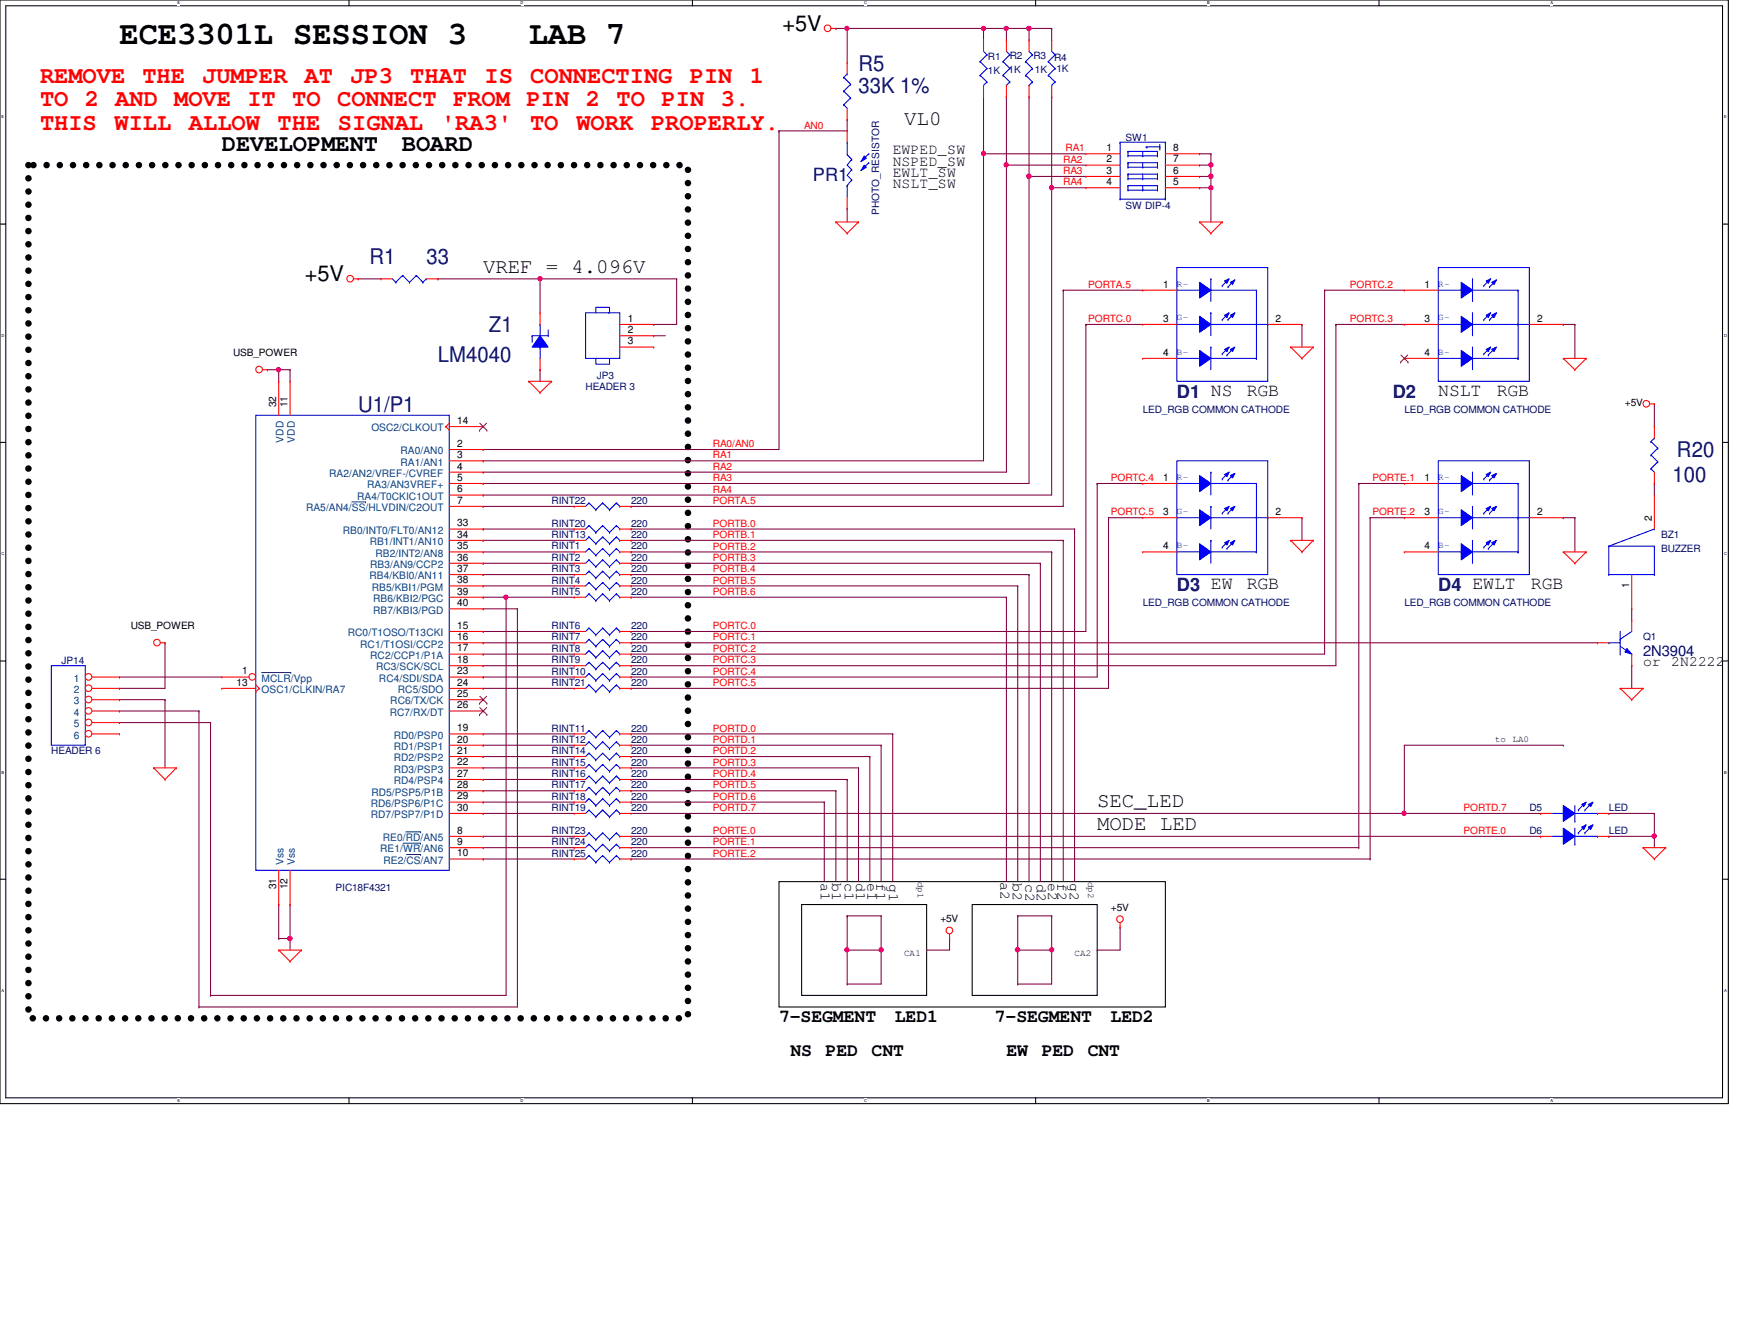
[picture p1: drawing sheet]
<svg xmlns="http://www.w3.org/2000/svg" width="279mm" height="216mm" viewBox="0 0 279 216" stroke-linecap="round" stroke-linejoin="round" font-family="sans-serif">
<defs><g id="words">
<g font-size="5.2">
<text x="19.2" y="7.1">ECE3301L SESSION 3</text>
<text x="85" y="7.1">LAB 7</text>
</g>
<g font-size="3.8" fill="#f00">
<text x="6.4" y="13.3">REMOVE</text>
<text x="6.4" y="17.1">TO 2 AND MOVE IT TO CONNECT FROM PIN 2 TO PIN 3.</text>
<text x="22.9" y="13.3">THE</text>
<text x="32.5" y="13.3">JUMPER</text>
<text x="49" y="13.3">AT</text>
<text x="56.3" y="13.3">JP3</text>
<text x="66" y="13.3">THAT</text>
<text x="77.9" y="13.3">IS</text>
<text x="85.3" y="13.3">CONNECTING</text>
<text x="111" y="13.3">PIN</text>
<text x="120.6" y="13.3">1</text>
<text x="6.4" y="20.9">THIS</text>
<text x="18.4" y="20.9">WILL</text>
<text x="30.4" y="20.9">ALLOW</text>
<text x="44.7" y="20.9">THE</text>
<text x="54.4" y="20.9">SIGNAL</text>
<text x="71" y="20.9">'RA3'</text>
<text x="85.3" y="20.9">TO</text>
<text x="92.7" y="20.9">WORK</text>
<text x="104.7" y="20.9">PROPERLY.</text>
</g>
<g font-size="3.8">
<text x="35.7" y="24.3">DEVELOPMENT</text>
<text x="64.6" y="24.3">BOARD</text>
</g>
<g font-size="3.5">
<text x="125.9" y="5">+5V</text>
<text x="49" y="45.2">+5V</text>
</g>
<g font-size="3.5" fill="#000080">
<text x="138.1" y="11.3">R5</text>
<text x="138.1" y="15">33K 1%</text>
<text x="59.4" y="42.4">R1</text>
<text x="68.6" y="42.4">33</text>
<text x="78.7" y="53.4">Z1</text>
<text x="70.4" y="58.2">LM4040</text>
<text x="57.6" y="66.2">U1/P1</text>
<text x="269" y="77.6">100</text>
<text x="269.7" y="73.5">R20</text>
</g>
<g font-size="3.3">
<text x="145.4" y="20.1">VL0</text>
<text x="77.7" y="43.8">VREF = 4.096V</text>
<text x="176.5" y="129.8">SEC_LED</text>
<text x="176.5" y="133.4">MODE LED</text>
</g>
<g font-size="2.9" fill="#000080">
<text x="130.8" y="29.2">PR1</text>
<text x="189.3" y="64">D1 NS</text>
<text x="224" y="64">D2</text>
<text x="189.3" y="95.1">D3 EW</text>
<text x="231.4" y="95.1">D4 EWLT</text>
</g>
<g font-size="2.9">
<text x="200.5" y="63.6">RGB</text>
<text x="231.4" y="63.6">NSLT</text>
<text x="240.7" y="63.6">RGB</text>
<text x="200.5" y="94.7">RGB</text>
<text x="246.3" y="94.7">RGB</text>
<text x="125.3" y="164.3">7-SEGMENT</text>
<text x="143.9" y="164.3">LED1</text>
<text x="160" y="164.3">7-SEGMENT</text>
<text x="178.6" y="164.3">LED2</text>
<text x="127.1" y="169.8">NS</text>
<text x="132.8" y="169.8">PED</text>
<text x="140.2" y="169.8">CNT</text>
<text x="161.9" y="169.8">EW</text>
<text x="167.6" y="169.8">PED</text>
<text x="175" y="169.8">CNT</text>
</g>
<g font-size="2.4">
<text x="143.6" y="28.4">EWLT_SW</text>
<text x="143.6" y="26.6">NSPED_SW</text>
<text x="143.6" y="24.8">EWPED_SW</text>
<text x="143.6" y="30.3">NSLT_SW</text>
<text x="264.3" y="107.1">or</text>
<text x="268.8" y="107.1">2N2222</text>
<text x="132" y="141.9" transform="rotate(90 132 141.9)">a1</text>
<text x="133.9" y="141.9" transform="rotate(90 133.9 141.9)">b1</text>
<text x="135.9" y="141.9" transform="rotate(90 135.9 141.9)">c1</text>
<text x="137.7" y="141.9" transform="rotate(90 137.7 141.9)">d1</text>
<text x="139.5" y="141.9" transform="rotate(90 139.5 141.9)">e1</text>
<text x="141" y="141.9" transform="rotate(90 141 141.9)">f1</text>
<text x="143" y="142.1" transform="rotate(90 143 142.1)">g1</text>
<text x="161" y="141.7" transform="rotate(90 161 141.7)">a2</text>
<text x="162.9" y="141.9" transform="rotate(90 162.9 141.9)">b2</text>
<text x="165" y="142.1" transform="rotate(90 165 142.1)">c2</text>
<text x="166.8" y="142.1" transform="rotate(90 166.8 142.1)">d2</text>
<text x="168.6" y="141.9" transform="rotate(90 168.6 141.9)">e2</text>
<text x="170.1" y="141.9" transform="rotate(90 170.1 141.9)">f2</text>
<text x="172.1" y="141.9" transform="rotate(90 172.1 141.9)">g2</text>
</g>
<text font-size="2.4" fill="#000080" x="264.3" y="105.5">2N3904</text>
<g font-size="1.7">
<text x="178" y="24.3">1</text>
<text x="178" y="26.1">2</text>
<text x="178" y="27.9">3</text>
<text x="178" y="29.8">4</text>
<text x="188.7" y="24.3">8</text>
<text x="188.7" y="26.1">7</text>
<text x="188.7" y="27.9">6</text>
<text x="188.7" y="29.8">5</text>
<text x="187.1" y="46.2">1</text>
<text x="229.2" y="46.2">1</text>
<text x="101" y="51.7">1</text>
<text x="101" y="53.6">2</text>
<text x="187.1" y="51.7">3</text>
<text x="205.2" y="51.7">2</text>
<text x="229.2" y="51.7">3</text>
<text x="247.3" y="51.7">2</text>
<text x="101" y="55.4">3</text>
<text x="187.1" y="57.2">4</text>
<text x="229.2" y="57.2">4</text>
<text x="44.4" y="65.5" transform="rotate(-90 44.4 65.5)">32</text>
<text x="46.2" y="65.5" transform="rotate(-90 46.2 65.5)">11</text>
<text x="73.5" y="71.8">2</text>
<text x="73.5" y="68.2">14</text>
<text x="73.5" y="73.7">3</text>
<text x="73.5" y="75.5">4</text>
<text x="73.5" y="77.3">5</text>
<text x="187.1" y="77.3">1</text>
<text x="229.2" y="77.3">1</text>
<text x="73.5" y="79.2">6</text>
<text x="73.5" y="81">7</text>
<text x="187.1" y="82.8">3</text>
<text x="205.2" y="82.8">2</text>
<text x="229.2" y="82.8">3</text>
<text x="247.3" y="82.8">2</text>
<text x="265.7" y="83.8" transform="rotate(-90 265.7 83.8)">2</text>
<text x="73.5" y="84.6">33</text>
<text x="73.5" y="86.4">34</text>
<text x="73.5" y="88.3">35</text>
<text x="187.1" y="88.3">4</text>
<text x="229.2" y="88.3">4</text>
<text x="73.5" y="90.1">36</text>
<text x="73.5" y="91.9">37</text>
<text x="73.5" y="93.8">38</text>
<text x="73.5" y="95.6">39</text>
<text x="262" y="94.5" transform="rotate(-90 262 94.5)">1</text>
<text x="73.5" y="97.5">40</text>
<text x="73.5" y="101.1">15</text>
<text x="73.5" y="106.6">18</text>
<text x="73.5" y="104.7">17</text>
<text x="73.5" y="102.9">16</text>
<text x="38" y="110.2">13</text>
<text x="38.9" y="108.4">1</text>
<text x="73.5" y="113.9">26</text>
<text x="73.5" y="112.1">25</text>
<text x="73.5" y="110.2">24</text>
<text x="73.5" y="108.4">23</text>
<text x="73.5" y="117.6">19</text>
<text x="73.5" y="119.4">20</text>
<text x="73.5" y="121.2">21</text>
<text x="73.5" y="123">22</text>
<text x="73.5" y="124.9">27</text>
<text x="73.5" y="126.7">28</text>
<text x="73.5" y="128.5">29</text>
<text x="73.5" y="130.3">30</text>
<text x="73.5" y="134">8</text>
<text x="73.5" y="135.8">9</text>
<text x="73.5" y="137.7">10</text>
<text x="44.4" y="143" transform="rotate(-90 44.4 143)">31</text>
<text x="46.2" y="143" transform="rotate(-90 46.2 143)">12</text>
</g>
<g font-size="1.7" fill="#004080">
<text x="45.6" y="71.2" transform="rotate(-90 45.6 71.2)">VDD</text>
<text x="47.4" y="71.2" transform="rotate(-90 47.4 71.2)">VDD</text>
<text x="59.7" y="69.3">OSC2/CLKOUT</text>
<text x="53" y="76.7">RA2/AN2/VREF-/CVREF</text>
<text x="64.4" y="73">RA0/AN0</text>
<text x="64.4" y="74.8">RA1/AN1</text>
<text x="49.2" y="82.2">RA5/AN4/SS/HLVDIN/C2OUT</text>
<text x="57.4" y="80.3">RA4/T0CKIC1OUT</text>
<text x="59.1" y="78.5">RA3/AN3VREF+</text>
<text x="55.2" y="85.8">RB0/INT0/FLT0/AN12</text>
<text x="59.5" y="87.6">RB1/INT1/AN10</text>
<text x="60.4" y="89.5">RB2/INT2/AN8</text>
<text x="59.4" y="93.1">RB4/KBI0/AN11</text>
<text x="59.6" y="91.3">RB3/AN9/CCP2</text>
<text x="59.8" y="95">RB5/KBI1/PGM</text>
<text x="60" y="96.8">RB6/KBI2/PGC</text>
<text x="60" y="98.6">RB7/KBI3/PGD</text>
<text x="56" y="102.3">RC0/T1OSO/T13CKI</text>
<text x="58" y="104.1">RC1/T1OSI/CCP2</text>
<text x="59.6" y="105.9">RC2/CCP1/P1A</text>
<text x="60.5" y="107.8">RC3/SCK/SCL</text>
<text x="11.9" y="109.6">1</text>
<text x="11.9" y="111.4">2</text>
<text x="11.9" y="113.2">3</text>
<text x="42.1" y="109.6">MCLR/Vpp</text>
<text x="42.1" y="111.4">OSC1/CLKIN/RA7</text>
<text x="61" y="109.6">RC4/SDI/SDA</text>
<text x="62.8" y="113.2">RC6/TX/CK</text>
<text x="64" y="111.4">RC5/SDO</text>
<text x="11.9" y="115.1">4</text>
<text x="11.9" y="116.9">5</text>
<text x="11.9" y="118.7">6</text>
<text x="62.7" y="115.1">RC7/RX/DT</text>
<text x="63.3" y="118.7">RD0/PSP0</text>
<text x="63.3" y="120.6">RD1/PSP1</text>
<text x="63.3" y="122.4">RD2/PSP2</text>
<text x="63.3" y="124.2">RD3/PSP3</text>
<text x="59.6" y="129.7">RD6/PSP6/P1C</text>
<text x="59.6" y="131.5">RD7/PSP7/P1D</text>
<text x="59.7" y="127.9">RD5/PSP5/P1B</text>
<text x="63.3" y="126.1">RD4/PSP4</text>
<text x="61.2" y="137">RE1/WR/AN6</text>
<text x="61.6" y="135.2">RE0/RD/AN5</text>
<text x="45.6" y="139" transform="rotate(-90 45.6 139)">Vss</text>
<text x="47.4" y="139" transform="rotate(-90 47.4 139)">Vss</text>
<text x="61.7" y="138.9">RE2/CS/AN7</text>
</g>
<g font-size="1.6" fill="#000080">
<text x="158.9" y="9.7">R1</text>
<text x="158.9" y="11.9">1K</text>
<text x="162.2" y="11.7">1K</text>
<text x="162.4" y="9.5">R2</text>
<text x="166.2" y="9.5">R3</text>
<text x="166.5" y="11.7">1K</text>
<text x="169.5" y="9.9">R4</text>
<text x="169.9" y="11.5">1K</text>
<text x="181.1" y="22.7">SW1</text>
<text x="141.4" y="34.6" transform="rotate(-90 141.4 34.6)">PHOTO_RESISTOR</text>
<text x="181.1" y="33.7">SW DIP-4</text>
<text x="94.2" y="62.7">HEADER 3</text>
<text x="96" y="60.9">JP3</text>
<text x="183.8" y="66.4">LED_RGB COMMON CATHODE</text>
<text x="225.9" y="66.4">LED_RGB COMMON CATHODE</text>
<text x="88.7" y="81">RINT22</text>
<text x="101.5" y="81">220</text>
<text x="88.7" y="86.5">RINT13</text>
<text x="88.7" y="84.7">RINT20</text>
<text x="88.7" y="88.3">RINT1</text>
<text x="101.5" y="88.3">220</text>
<text x="101.5" y="86.5">220</text>
<text x="101.5" y="84.7">220</text>
<text x="267.2" y="86.5">BZ1</text>
<text x="267.2" y="88.7">BUZZER</text>
<text x="88.7" y="95.6">RINT5</text>
<text x="88.7" y="92">RINT3</text>
<text x="88.7" y="93.8">RINT4</text>
<text x="88.7" y="90.2">RINT2</text>
<text x="101.5" y="95.6">220</text>
<text x="101.5" y="92">220</text>
<text x="101.5" y="93.8">220</text>
<text x="101.5" y="90.2">220</text>
<text x="88.7" y="101.1">RINT6</text>
<text x="101.5" y="101.1">220</text>
<text x="183.8" y="97.5">LED_RGB COMMON CATHODE</text>
<text x="225.9" y="97.5">LED_RGB COMMON CATHODE</text>
<text x="9.9" y="106.8">JP14</text>
<text x="88.7" y="103">RINT7</text>
<text x="88.7" y="104.8">RINT8</text>
<text x="88.7" y="106.6">RINT9</text>
<text x="101.5" y="103">220</text>
<text x="101.5" y="104.8">220</text>
<text x="101.5" y="106.6">220</text>
<text x="264.3" y="103">Q1</text>
<text x="88.7" y="108.5">RINT10</text>
<text x="88.7" y="110.3">RINT21</text>
<text x="101.5" y="108.5">220</text>
<text x="101.5" y="110.3">220</text>
<text x="88.7" y="117.6">RINT11</text>
<text x="88.7" y="119.4">RINT12</text>
<text x="101.5" y="117.6">220</text>
<text x="101.5" y="119.4">220</text>
<text x="8.3" y="121.2">HEADER 6</text>
<text x="88.7" y="124.9">RINT16</text>
<text x="88.7" y="121.2">RINT14</text>
<text x="88.7" y="123.1">RINT15</text>
<text x="101.5" y="124.9">220</text>
<text x="101.5" y="121.2">220</text>
<text x="101.5" y="123.1">220</text>
<text x="88.7" y="130.4">RINT19</text>
<text x="88.7" y="126.7">RINT17</text>
<text x="88.7" y="128.6">RINT18</text>
<text x="101.5" y="130.4">220</text>
<text x="101.5" y="126.7">220</text>
<text x="101.5" y="128.6">220</text>
<text x="246" y="130.4">D5</text>
<text x="258.8" y="130.4">LED</text>
<text x="88.7" y="137.7">RINT25</text>
<text x="88.7" y="135.9">RINT24</text>
<text x="88.7" y="134">RINT23</text>
<text x="101.5" y="137.7">220</text>
<text x="101.5" y="135.9">220</text>
<text x="101.5" y="134">220</text>
<text x="246" y="134">D6</text>
<text x="258.8" y="134">LED</text>
<text x="54" y="143.2">PIC18F4321</text>
</g>
<g font-size="1.6" fill="#f00">
<text x="129.3" y="20.7">AN0</text>
<text x="171" y="28">RA3</text>
<text x="171" y="26.2">RA2</text>
<text x="171" y="29.8">RA4</text>
<text x="171.4" y="24.3">RA1</text>
<text x="175" y="46.3">PORTA.5</text>
<text x="217.1" y="46.3">PORTC.2</text>
<text x="175" y="51.8">PORTC.0</text>
<text x="217.1" y="51.8">PORTC.3</text>
<text x="114.7" y="71.9">RA0/AN0</text>
<text x="114.7" y="77.3">RA3</text>
<text x="114.7" y="73.7">RA1</text>
<text x="114.7" y="75.5">RA2</text>
<text x="178.7" y="77.3">PORTC.4</text>
<text x="220.8" y="77.3">PORTE.1</text>
<text x="114.7" y="79.2">RA4</text>
<text x="114.7" y="81">PORTA.5</text>
<text x="178.7" y="82.8">PORTC.5</text>
<text x="220.8" y="82.8">PORTE.2</text>
<text x="114.7" y="84.7">PORTB.0</text>
<text x="114.7" y="86.5">PORTB.1</text>
<text x="114.7" y="88.3">PORTB.2</text>
<text x="114.7" y="90.2">PORTB.3</text>
<text x="114.7" y="92">PORTB.4</text>
<text x="114.7" y="93.8">PORTB.5</text>
<text x="114.7" y="95.6">PORTB.6</text>
<text x="114.7" y="101.1">PORTC.0</text>
<text x="114.7" y="106.6">PORTC.3</text>
<text x="114.7" y="103">PORTC.1</text>
<text x="114.7" y="104.8">PORTC.2</text>
<text x="114.7" y="108.5">PORTC.4</text>
<text x="114.7" y="110.3">PORTC.5</text>
<text x="114.7" y="117.6">PORTD.0</text>
<text x="114.7" y="119.4">PORTD.1</text>
<text x="114.7" y="121.2">PORTD.2</text>
<text x="114.7" y="123.1">PORTD.3</text>
<text x="114.7" y="124.9">PORTD.4</text>
<text x="114.7" y="126.7">PORTD.5</text>
<text x="114.7" y="128.6">PORTD.6</text>
<text x="114.7" y="130.4">PORTD.7</text>
<text x="235.4" y="130.4">PORTD.7</text>
<text x="114.7" y="135.9">PORTE.1</text>
<text x="114.7" y="137.7">PORTE.2</text>
<text x="114.7" y="134.1">PORTE.0</text>
<text x="235.4" y="134.1">PORTE.0</text>
</g>
<g font-size="1.6">
<text x="37.5" y="57.2">USB_POWER</text>
<text x="261.4" y="65.3">+5V</text>
<text x="21" y="101.1">USB_POWER</text>
<text x="151.3" y="148.3">+5V</text>
<text x="178.7" y="146.5">+5V</text>
</g>
<g font-size="1.5" fill="#00f">
<text x="189.3" y="46.1">R-</text>
<text x="231.4" y="46.1">R-</text>
<text x="189.3" y="51.5">G-</text>
<text x="231.4" y="51.5">G-</text>
<text x="189.3" y="57">B-</text>
<text x="231.4" y="57">B-</text>
<text x="189.3" y="77.1">R-</text>
<text x="231.4" y="77.1">R-</text>
<text x="189.3" y="82.6">G-</text>
<text x="231.4" y="82.6">G-</text>
<text x="189.3" y="88.1">B-</text>
<text x="231.4" y="88.1">B-</text>
</g>
<g font-size="1.5">
<text x="240.5" y="119.2">to LA0</text>
<text x="147.6" y="141.7" transform="rotate(90 147.6 141.7)">dp1</text>
<text x="175" y="141.7" transform="rotate(90 175 141.7)">dp2</text>
<text x="145.4" y="153.8">CA1</text>
<text x="172.8" y="153.8">CA2</text>
</g>
<g font-size=".6">
<text x="28.5" y=".7">E</text>
<text x="83.7" y=".7">D</text>
<text x="139" y=".7">C</text>
<text x="194.2" y=".7">B</text>
<text x="249.4" y=".7">A</text>
<text x=".3" y="19">E</text>
<text x="277.3" y="19">E</text>
<text x=".3" y="54.1">D</text>
<text x="277.3" y="54.1">D</text>
<text x=".3" y="89.2">C</text>
<text x="277.3" y="89.2">C</text>
<text x=".3" y="124.4">B</text>
<text x="277.3" y="124.4">B</text>
<text x=".3" y="159.5">A</text>
<text x="277.3" y="159.5">A</text>
<text x="28.5" y="177.2">E</text>
<text x="83.7" y="177.2">D</text>
<text x="139" y="177.2">C</text>
<text x="194.2" y="177.2">B</text>
<text x="249.4" y="177.2">A</text>
</g>
</g></defs>
<path d="M0 0h278v177.4h-278zM.9 .9h276.2v175.6h-276.2z" fill="none" stroke="#000" stroke-width=".17"/>
<g fill="#fff">
<path d="M28.5 .1h.5v.7h-.5z"/>
<path d="M28.5 176.6h.5v.7h-.5z"/>
</g>
<path d="M56.1 0v.9M56.1 176.5v.9" fill="none" stroke="#000" stroke-width=".17"/>
<g fill="#fff">
<path d="M83.7 .1h.5v.7h-.5z"/>
<path d="M83.7 176.6h.5v.7h-.5z"/>
</g>
<path d="M111.4 0v.9M111.4 176.5v.9" fill="none" stroke="#000" stroke-width=".17"/>
<g fill="#fff">
<path d="M139 .1h.4v.7h-.4z"/>
<path d="M139 176.6h.4v.7h-.4z"/>
</g>
<path d="M166.6 0v.9M166.6 176.5v.9" fill="none" stroke="#000" stroke-width=".17"/>
<g fill="#fff">
<path d="M194.2 .1h.4v.7h-.4z"/>
<path d="M194.2 176.6h.4v.7h-.4z"/>
</g>
<path d="M221.8 0v.9M221.8 176.5v.9" fill="none" stroke="#000" stroke-width=".17"/>
<g fill="#fff">
<path d="M249.4 .1h.4v.7h-.4z"/>
<path d="M249.4 176.6h.4v.7h-.4z"/>
<path d="M.3 18.5h.4v.7h-.4z"/>
<path d="M277.3 18.5h.4v.7h-.4z"/>
<path d="M.3 53.6h.4v.7h-.4z"/>
<path d="M277.3 53.6h.5v.7h-.5z"/>
</g>
<path d="M0 36h.9M277.1 36h.9" fill="none" stroke="#000" stroke-width=".17"/>
<g fill="#fff">
<path d="M.3 88.6h.4v.8h-.4z"/>
<path d="M277.3 88.6h.5v.8h-.5z"/>
</g>
<path d="M0 71.1h.9M277.1 71.1h.9" fill="none" stroke="#000" stroke-width=".17"/>
<g fill="#fff">
<path d="M.3 123.8h.4v.7h-.4z"/>
<path d="M277.3 123.8h.4v.7h-.4z"/>
</g>
<path d="M0 106.3h.9M277.1 106.3h.9" fill="none" stroke="#000" stroke-width=".17"/>
<g fill="#fff">
<path d="M.3 158.9h.3v.7h-.3z"/>
<path d="M277.3 158.9h.4v.7h-.4z"/>
</g>
<path d="M0 141.4h.9M125.3 141.7h62.2v20.2h-62.2zM128.9 145.4h20.2v14.6h-20.2zM156.4 145.4h20.1v14.6h-20.1zM277.1 141.4h.9" fill="none" stroke="#000" stroke-width=".17"/>
<path d="M4.6 26.5h106.1v137.2h-106.1z" fill="none" stroke="#000" stroke-width="1.1" stroke-dasharray="0 2.1"/>
<g fill="none" stroke="#800040" stroke-width=".17">
<path d="M158.2 24.7h.1M158.2 24.7h16.5M81.4 96h.1M81.4 96h11M101.5 85h.1M101.5 86.9h.1M101.5 88.7h.1M101.5 90.6h.1M101.5 92.4h.1M101.5 94.2h.1M101.5 96h.1M101.5 85h71.3"/>
<path d="M101.5 86.9h69.5M101.5 88.7h67.7M101.5 90.6h65.8M101.5 92.4h64M101.5 94.2h62.2M101.5 96h60.4M161.9 96h.1M161.9 96v45.7M163.7 94.2h.1M163.7 94.2v47.5M165.5 92.4h.1M165.5 92.4v49.3"/>
<path d="M167.3 90.6h.1M167.3 90.6v51.1M169.2 88.7h.1M169.2 88.7v53M171 86.9h.1M171 86.9v54.8M172.8 85h.1M172.8 85v56.7M101.5 118h.1M101.5 119.8h.1M101.5 118h42.1M101.5 119.8h40.2"/>
<path d="M141.7 119.8h.1M141.7 119.8v21.9M143.6 118h.1M143.6 118v23.7M77.7 136.3h.1M77.7 136.3h14.7M101.5 121.6h.1M101.5 123.4h.1M101.5 125.3h.1M101.5 127.1h.1M101.5 128.9h.1M101.5 121.6h38.4"/>
<path d="M101.5 123.4h36.6M101.5 125.3h34.8M101.5 127.1h33M101.5 128.9h31.1M101.5 130.8h124.4M132.6 128.9h.1M132.6 128.9v12.8M134.5 127.1h.1M134.5 127.1v14.6M136.3 125.3h.1M136.3 125.3v16.4M138.1 123.4h.1"/>
<path d="M138.1 123.4v18.3M139.9 121.6h.1M139.9 121.6v20.1M225.9 130.8h.1"/>
</g>
<circle cx="225.8" cy="130.8" r=".34" fill="#f0f"/>
<circle cx="225.8" cy="130.8" r=".34" fill="none" stroke="#f0f" stroke-width=".17"/>
<path d="M105.2 52.2h.1M105.2 54h.1M105.2 54h1.8M108.8 44.8h.1M108.8 44.8v7.4h-3.6M77.7 96h.1M77.7 96h3.7M81.4 96h.1M81.4 96v64" fill="none" stroke="#800040" stroke-width=".17"/>
<circle cx="81.4" cy="96" r=".34" fill="#f0f"/>
<circle cx="81.4" cy="96" r=".34" fill="none" stroke="#f0f" stroke-width=".17"/>
<path d="M44.8 59.4h.1M44.8 59.4h1.9M44.8 150.9h.1M44.8 150.9h1.9M46.7 150.9h.1M46.7 150.9v1.8" fill="none" stroke="#800040" stroke-width=".17"/>
<circle cx="44.8" cy="59.4" r=".34" fill="#f0f"/>
<circle cx="44.8" cy="59.4" r=".34" fill="none" stroke="#f0f" stroke-width=".17"/>
<path d="M43 59.4h.1M43 59.4h1.8M46.7 145.4h.1M46.7 145.4v5.5" fill="none" stroke="#800040" stroke-width=".17"/>
<circle cx="46.6" cy="150.9" r=".36" fill="#f0f"/>
<circle cx="46.6" cy="150.9" r=".36" fill="none" stroke="#f0f" stroke-width=".17"/>
<g fill="none" stroke="#800040" stroke-width=".17">
<path d="M44.8 59.4h.1M44.8 59.4v1.9M46.7 59.4h.1M46.7 59.4v1.9M57.6 44.8h.1M57.6 44.8h3.7M86.9 44.8h.1M86.9 44.8v5.5M77.7 97.9h.1M77.7 97.9h5.5M83.2 97.9h.1M83.2 97.9v64h-51.2"/>
<path d="M19.2 110.7h.1M19.2 116.2h.1M19.2 114.3h.1M19.2 108.8h.1M19.2 112.5h.1M19.2 116.2h14.7M19.2 114.3h12.8M19.2 108.8h16.5M19.2 112.5h7.3M26.5 103.3h.1M26.5 112.5h.1M26.5 103.3v7.4h-7.3"/>
<path d="M26.5 112.5v10.9M32 114.3h.1M32 114.3v47.6M33.9 116.2h.1M33.9 116.2v43.8M44.8 145.4h.1M44.8 145.4v5.5M32 161.9h.1M33.9 160h.1M33.9 160h47.5"/>
</g>
<circle cx="86.9" cy="44.8" r=".34" fill="#f0f"/>
<circle cx="86.9" cy="44.8" r=".34" fill="none" stroke="#f0f" stroke-width=".17"/>
<g fill="none" stroke="#800040" stroke-width=".17">
<path d="M136.3 4.6h.1M136.3 4.6v5.5M136.3 4.6h21.9M70.4 44.8h.1M70.4 44.8h38.4M86.9 59.4h.1M86.9 44.8h.1M86.9 59.4v1.9M77.7 77.7h.1M77.7 77.7h87.8M77.7 85h.1M77.7 86.9h.1"/>
<path d="M77.7 88.7h.1M77.7 90.6h.1M77.7 92.4h.1M77.7 94.2h.1M77.7 85h14.7M77.7 86.9h14.7M77.7 88.7h14.7M77.7 90.6h14.7M77.7 92.4h14.7M77.7 94.2h14.7M77.7 118h.1M77.7 119.8h.1"/>
<path d="M77.7 105.2h.1M77.7 108.8h.1M77.7 110.7h.1M77.7 118h14.7M77.7 119.8h14.7M77.7 105.2h14.7M77.7 108.8h14.7M77.7 110.7h14.7M77.7 121.6h.1M77.7 123.4h.1M77.7 125.3h.1M77.7 127.1h.1"/>
<path d="M77.7 128.9h.1M77.7 134.5h.1M77.7 130.8h.1M77.7 138.1h.1M77.7 121.6h14.7M77.7 123.4h14.7M77.7 125.3h14.7M77.7 127.1h14.7M77.7 128.9h14.7M77.7 134.5h14.7M77.7 130.8h14.7M77.7 138.1h14.7"/>
</g>
<circle cx="158.2" cy="4.6" r=".34" fill="#f0f"/>
<circle cx="158.2" cy="4.6" r=".34" fill="none" stroke="#f0f" stroke-width=".17"/>
<circle cx="136.2" cy="4.6" r=".34" fill="#f0f"/>
<circle cx="136.2" cy="4.6" r=".34" fill="none" stroke="#f0f" stroke-width=".17"/>
<path d="M193 26.5h.1M193 24.7h.1M193 24.7h1.8M194.8 24.7h.1M194.8 24.7v1.8h-1.8M171 46.7h.1M171 46.7h12.8M174.7 52.2h.1M174.7 52.2h9.1M209.4 52.2h.1M209.4 52.2v3.6" fill="none" stroke="#800040" stroke-width=".17"/>
<circle cx="194.8" cy="26.5" r=".34" fill="#f0f"/>
<circle cx="194.8" cy="26.5" r=".34" fill="none" stroke="#f0f" stroke-width=".17"/>
<path d="M193 28.4h.1M194.8 26.5h.1M194.8 26.5v1.9h-1.8" fill="none" stroke="#800040" stroke-width=".17"/>
<circle cx="194.8" cy="28.3" r=".35" fill="#f0f"/>
<circle cx="194.8" cy="28.3" r=".35" fill="none" stroke="#f0f" stroke-width=".17"/>
<g fill="none" stroke="#800040" stroke-width=".17">
<path d="M136.3 19.2h.1M136.3 19.2v1.8h-11M158.2 4.6h.1M158.2 4.6v1.8M161.9 4.6h.1M161.9 4.6v1.8M161.9 4.6h3.6M169.2 15.6h.1M169.2 15.6v14.6M125.3 21h.1M136.3 33.5h.1M136.3 33.5v2.2"/>
<path d="M193 30.2h.1M194.8 28.4h.1M194.8 28.4v1.8h-1.8"/>
</g>
<circle cx="165.5" cy="4.6" r=".36" fill="#f0f"/>
<circle cx="165.5" cy="4.6" r=".36" fill="none" stroke="#f0f" stroke-width=".17"/>
<circle cx="161.8" cy="4.6" r=".34" fill="#f0f"/>
<circle cx="161.8" cy="4.6" r=".34" fill="none" stroke="#f0f" stroke-width=".17"/>
<g fill="none" stroke="#800040" stroke-width=".17">
<path d="M134.5 4.6h.1M134.5 4.6h1.8M158.2 15.6h.1M158.2 4.6h.1M158.2 4.6h3.7M158.2 15.6v9.1M161.9 15.6h.1M161.9 15.6v10.9M165.5 4.6h.1M165.5 15.6h.1M165.5 4.6v1.8M165.5 15.6v12.8"/>
<path d="M165.5 4.6h3.7M169.2 4.6h.1M169.2 4.6v1.8M161.9 26.5h.1M161.9 26.5h12.8M165.5 28.4h.1M165.5 28.4h9.2M194.8 30.2h.1M194.8 30.2v5.5"/>
</g>
<circle cx="194.8" cy="30.2" r=".34" fill="#f0f"/>
<circle cx="194.8" cy="30.2" r=".34" fill="none" stroke="#f0f" stroke-width=".17"/>
<path d="M158.2 24.7h.1M158.2 24.7v49.4" fill="none" stroke="#800040" stroke-width=".17"/>
<circle cx="158.2" cy="24.7" r=".34" fill="#f0f"/>
<circle cx="158.2" cy="24.7" r=".34" fill="none" stroke="#f0f" stroke-width=".17"/>
<path d="M161.9 26.5h.1M161.9 26.5v49.4" fill="none" stroke="#800040" stroke-width=".17"/>
<circle cx="161.8" cy="26.5" r=".34" fill="#f0f"/>
<circle cx="161.8" cy="26.5" r=".34" fill="none" stroke="#f0f" stroke-width=".17"/>
<path d="M165.5 28.4h.1M165.5 28.4v49.3" fill="none" stroke="#800040" stroke-width=".17"/>
<circle cx="165.5" cy="28.3" r=".37" fill="#f0f"/>
<circle cx="165.5" cy="28.3" r=".37" fill="none" stroke="#f0f" stroke-width=".17"/>
<g fill="none" stroke="#800040" stroke-width=".17">
<path d="M125.3 21h.1M125.3 21v51.3h-47.6M169.2 30.2h.1M169.2 30.2h5.5M169.2 30.2v49.4h-91.5M171 46.7h.1M171 46.7v34.7M174.7 52.2h.1M174.7 52.2v49.3M213.1 46.7h.1M213.1 46.7h12.8M213.1 46.7v58.5"/>
<path d="M214.9 52.2h.1M214.9 52.2h11M77.7 74.1h.1M77.7 75.9h.1M77.7 72.3h.1M77.7 79.6h.1M77.7 74.1h80.5M77.7 75.9h84.2M218.6 77.7h.1M218.6 77.7h7.3M209.4 83.2h.1M209.4 83.2v3.7"/>
<path d="M220.4 83.2h.1M220.4 83.2h5.5"/>
</g>
<circle cx="169.2" cy="30.2" r=".34" fill="#f0f"/>
<circle cx="169.2" cy="30.2" r=".34" fill="none" stroke="#f0f" stroke-width=".17"/>
<g fill="none" stroke="#800040" stroke-width=".17">
<path d="M214.9 52.2h.1M214.9 52.2v54.8h-113.4M251.5 52.2h.1M251.5 52.2h1.8M253.3 52.2h.1M253.3 52.2v5.4M176.5 77.7h.1M176.5 77.7v31.1h-75M176.5 77.7h7.3M266.1 64.9h.1M266.1 77.7h.1M266.1 64.9v3.7"/>
<path d="M266.1 77.7v1.9M77.7 81.4h.1M77.7 81.4h14.7M101.5 81.4h.1M101.5 81.4h69.5M178.3 83.2h.1M178.3 83.2v27.5h-76.8M178.3 83.2h5.5M251.5 83.2h.1M251.5 83.2h1.8M253.3 83.2h.1M253.3 83.2v5.5"/>
<path d="M262.5 97.9h.1M262.5 97.9v1.8M77.7 101.5h.1M77.7 103.3h.1M77.7 107h.1M77.7 107h14.7M77.7 101.5h14.7M77.7 103.3h14.7M101.5 108.8h.1M101.5 110.7h.1M101.5 107h.1M101.5 103.3h.1"/>
<path d="M101.5 101.5h.1M101.5 105.2h.1M101.5 101.5h73.2M101.5 103.3h155.5M101.5 105.2h111.6M262.5 107h.1M262.5 107v3.7M258.8 134.5h.1M258.8 130.8h.1M258.8 134.5h7.3M258.8 130.8h7.3M266.1 134.5h.1"/>
<path d="M266.1 130.8h.1M266.1 130.8v5.5"/>
</g>
<circle cx="266.1" cy="134.4" r=".36" fill="#f0f"/>
<circle cx="266.1" cy="134.4" r=".36" fill="none" stroke="#f0f" stroke-width=".17"/>
<g fill="none" stroke="#800040" stroke-width=".17">
<path d="M218.6 77.7h.1M218.6 77.7v58.6M220.4 83.2v54.9M101.5 138.1h.1M101.5 134.5h146.3M101.5 136.3h117.1M101.5 138.1h118.9M218.6 136.3h.1M220.4 138.1h.1M247.8 134.5h.1M136.3 147.2h.1M136.3 152.7h.1"/>
<path d="M136.3 147.2v5.5M136.3 147.2h5.4M141.7 147.2h.1M141.7 147.2v5.5h-5.4M149.1 152.7h.1M149.1 152.7h3.6M176.5 152.7h.1M180.2 149.1h.1M180.2 149.1v3.6h-3.7"/>
</g>
<circle cx="141.7" cy="152.7" r=".34" fill="#f0f"/>
<circle cx="141.7" cy="152.7" r=".34" fill="none" stroke="#f0f" stroke-width=".17"/>
<circle cx="136.2" cy="152.7" r=".34" fill="#f0f"/>
<circle cx="136.2" cy="152.7" r=".34" fill="none" stroke="#f0f" stroke-width=".17"/>
<path d="M136.3 158.2h.1M136.3 152.7h.1M136.3 152.7v5.5M141.7 152.7h.1M141.7 152.7v5.5h-5.4M163.7 147.2h.1M163.7 152.7h.1M163.7 158.2h.1M163.7 158.2h5.5M163.7 147.2v11M169.2 147.2h.1M169.2 147.2v5.5h-5.5" fill="none" stroke="#800040" stroke-width=".17"/>
<circle cx="163.7" cy="152.7" r=".34" fill="#f0f"/>
<circle cx="163.7" cy="152.7" r=".34" fill="none" stroke="#f0f" stroke-width=".17"/>
<path d="M169.2 152.7h.1M169.2 152.7v5.5" fill="none" stroke="#800040" stroke-width=".17"/>
<circle cx="169.2" cy="152.7" r=".34" fill="#f0f"/>
<circle cx="169.2" cy="152.7" r=".34" fill="none" stroke="#f0f" stroke-width=".17"/>
<path d="M251.5 119.8h.1M251.5 119.8h-25.6v11M225.9 130.8h.1M225.9 130.8h21.9M247.8 130.8h.1M152.7 150.9h.1M152.7 150.9v1.8M163.7 147.2h.1M163.7 147.2h5.5" fill="none" stroke="#800040" stroke-width=".17"/>
<g fill="none" stroke="#f00" stroke-width=".17">
<path d="M133.7 4.6h.8M134.5 4.6h.1M134.5 35.7h.1M134.5 35.7h3.6M134.5 35.7l1.8 1.8M136.3 37.5h.1M138.1 35.7h.1M138.1 35.7l-1.8 1.8M193 35.7h.1M193 35.7h3.6M193 35.7l1.8 1.8M194.8 37.5h.1"/>
<path d="M196.6 35.7h.1M196.6 35.7l-1.8 1.8M42.2 59.4h.8M43 59.4h.1M56.9 44.8h.7M57.6 44.8h.1M207.6 55.8h.1M207.6 55.8h3.6M207.6 55.8l1.8 1.8M209.4 57.6h.1M211.2 55.8h.1M211.2 55.8l-1.8 1.8"/>
<path d="M251.5 57.6h.1M251.5 57.6h3.6M251.5 57.6l1.8 1.8M253.3 59.4h.1M255.1 57.6h.1M255.1 57.6l-1.8 1.8M85 61.3h.1M85 61.3h3.7M85 61.3l1.9 1.8M86.9 63.1h.1M88.7 61.3h.1M88.7 61.3l-1.8 1.8"/>
<path d="M265.4 64.9h.7M266.1 64.9h.1M207.6 86.9h.1M207.6 86.9h3.6M207.6 86.9l1.8 1.8M209.4 88.7h.1M211.2 86.9h.1M211.2 86.9l-1.8 1.8M251.5 88.7h.1M251.5 88.7h3.6M251.5 88.7l1.8 1.9M253.3 90.6h.1"/>
<path d="M255.1 88.7h.1M255.1 88.7l-1.8 1.9M25.8 103.3h.7M26.5 103.3h.1M92.4 103.3h.1M92.4 103.3h1.8M99.7 103.3h1.8M101.5 103.3h.1M260.6 110.7h.1M260.6 110.7h3.7M260.6 110.7l1.9 1.8M262.5 112.5h.1"/>
<path d="M264.3 110.7h.1M264.3 110.7l-1.8 1.8M24.7 123.4h.1M24.7 123.4h3.7M24.7 123.4l1.8 1.9M26.5 125.3h.1M28.4 123.4h.1M28.4 123.4l-1.9 1.9M92.4 125.3h.1M92.4 138.1h.1M92.4 121.6h.1M92.4 125.3h1.8"/>
<path d="M92.4 138.1h1.8M92.4 121.6h1.8M99.7 125.3h1.8M99.7 138.1h1.8M99.7 121.6h1.8M101.5 125.3h.1M101.5 138.1h.1M101.5 121.6h.1M264.3 136.3h.1M264.3 136.3h3.6M264.3 136.3l1.8 1.8M266.1 138.1h.1"/>
<path d="M267.9 136.3h.1M267.9 136.3l-1.8 1.8M44.8 152.7h.1M44.8 152.7h3.7M44.8 152.7l1.9 1.9M46.7 154.6h.1M48.5 152.7h.1M48.5 152.7l-1.8 1.9M152.7 150.9h.1M152.7 150.2v.7M180.2 149.1h.1M180.2 148.3v.8"/>
<circle cx="133.1" cy="4.5" r=".54"/>
<circle cx="41.7" cy="59.4" r=".54"/>
<circle cx="56.3" cy="44.8" r=".54"/>
<circle cx="264.8" cy="64.9" r=".54"/>
<circle cx="25.2" cy="103.3" r=".54"/>
<circle cx="152.7" cy="149.6" r=".54"/>
<circle cx="180.1" cy="147.8" r=".54"/>
</g>
<g fill="none" stroke="#00f" stroke-width=".17">
<path d="M8.3 107h5.4v12.8h-5.4zM94.7 102.8h.1M94.7 102.8l-.5 .5M94.7 102.8l1.1 1.1M95.8 103.9h.1M96.9 102.8h.1M96.9 102.8l-1.1 1.1M96.9 102.8l1.1 1.1M98 103.9h.1M99.1 102.8h.1M99.1 102.8l-1.1 1.1M99.1 102.8l.6 .5"/>
<path d="M99.7 103.3h.1M94.7 124.8h.1M94.7 137.5h.1M94.7 121.1h.1M94.7 124.8l-.5 .5M94.7 124.8l1.1 1.1M94.7 137.5l-.5 .6M94.7 137.5l1.1 1.1M94.7 121.1l-.5 .5M94.7 121.1l1.1 1.1M95.8 125.9h.1M95.8 138.6h.1"/>
<path d="M95.8 122.2h.1M96.9 124.8h.1M96.9 137.5h.1M96.9 121.1h.1M96.9 124.8l-1.1 1.1M96.9 124.8l1.1 1.1M96.9 137.5l-1.1 1.1M96.9 137.5l1.1 1.1M96.9 121.1l-1.1 1.1M96.9 121.1l1.1 1.1M98 125.9h.1M98 138.6h.1"/>
<path d="M98 122.2h.1M99.1 124.8h.1M99.1 137.5h.1M99.1 121.1h.1M99.1 124.8l-1.1 1.1M99.1 124.8l.6 .5M99.1 137.5l-1.1 1.1M99.1 137.5l.6 .6M99.1 121.1l-1.1 1.1M99.1 121.1l.6 .5M99.7 125.3h.1M99.7 138.1h.1"/>
<path d="M99.7 121.6h.1"/>
</g>
<circle cx="14.2" cy="108.8" r=".54" fill="#fff"/>
<g fill="none" stroke="#f00" stroke-width=".17">
<path d="M14.8 108.8h4.4M19.2 108.8h.1"/>
<circle cx="14.2" cy="108.8" r=".54"/>
</g>
<circle cx="14.2" cy="110.6" r=".54" fill="#fff"/>
<g fill="none" stroke="#f00" stroke-width=".17">
<path d="M14.8 110.7h4.4M19.2 110.7h.1"/>
<circle cx="14.2" cy="110.6" r=".54"/>
</g>
<circle cx="14.2" cy="112.5" r=".54" fill="#fff"/>
<g fill="none" stroke="#f00" stroke-width=".17">
<path d="M14.8 112.5h4.4M19.2 112.5h.1"/>
<circle cx="14.2" cy="112.5" r=".54"/>
</g>
<circle cx="14.2" cy="114.3" r=".54" fill="#fff"/>
<g fill="none" stroke="#f00" stroke-width=".17">
<path d="M14.8 114.3h4.4M19.2 114.3h.1"/>
<circle cx="14.2" cy="114.3" r=".54"/>
</g>
<circle cx="14.2" cy="116.1" r=".54" fill="#fff"/>
<g fill="none" stroke="#f00" stroke-width=".17">
<path d="M14.8 116.2h4.4M19.2 116.2h.1"/>
<circle cx="14.2" cy="116.1" r=".54"/>
</g>
<circle cx="14.2" cy="118" r=".54" fill="#fff"/>
<g fill="none" stroke="#f00" stroke-width=".17">
<path d="M14.8 118h4.4M19.2 118h.1"/>
<circle cx="14.2" cy="118" r=".54"/>
</g>
<path d="M41.1 66.8h31.2v73.1h-31.2z" fill="none" stroke="#00f" stroke-width=".17"/>
<circle cx="40.6" cy="108.8" r=".54" fill="#fff"/>
<g fill="none" stroke="#f00" stroke-width=".17">
<path d="M174.7 24.7h.1M174.7 26.5h.1M174.7 28.4h.1M174.7 30.2h.1M174.7 24.7h5.5M174.7 26.5h5.5M174.7 28.4h5.5M174.7 30.2h5.5M187.5 24.7h5.5M187.5 26.5h5.5M187.5 28.4h5.5M187.5 30.2h5.5"/>
<path d="M193 24.7h.1M193 26.5h.1M193 28.4h.1M193 30.2h.1M44.8 61.3h.1M44.8 61.3v5.5M46.7 61.3h.1M46.7 61.3v5.5M71.7 68.6h.1M71.7 68.6l.6 .5M72.3 69.1h.1M72.3 72.3h5.4"/>
<path d="M72.3 74.1h5.4M72.3 75.9h5.4M72.3 77.7h5.4M72.3 79.6h5.4M72.3 68l-.6 .6M72.3 68.6h5.4M77.7 72.3h.1M77.7 74.1h.1M77.7 75.9h.1M77.7 77.7h.1M77.7 79.6h.1M77.7 68.6h.1"/>
<path d="M72.3 81.4h5.4M72.3 85h5.4M72.3 86.9h5.4M72.3 88.7h5.4M72.3 90.6h5.4M72.3 92.4h5.4M72.3 94.2h5.4M72.3 96h5.4M72.3 97.9h5.4M77.7 81.4h.1M77.7 85h.1M77.7 86.9h.1"/>
<path d="M77.7 88.7h.1M77.7 90.6h.1M77.7 92.4h.1M77.7 94.2h.1M77.7 96h.1M77.7 97.9h.1M92.4 86.9h.1M92.4 86.9h1.8M99.7 86.9h1.8M101.5 86.9h.1M35.7 108.8h.1M35.7 110.7h.1"/>
<path d="M35.7 108.8h4.3M35.7 110.7h5.4M41.1 111.2h.1M41.1 110.1l.6 .6M41.7 110.7h.1M41.7 110.7l-.6 .5M72.3 108.8h5.4M72.3 110.7h5.4M72.3 118h5.4M72.3 119.8h5.4M72.3 114.3h5.4M72.3 112.5h5.4"/>
<path d="M72.3 107h5.4M72.3 105.2h5.4M72.3 103.3h5.4M72.3 101.5h5.4M77.7 118h.1M77.7 119.8h.1M77.7 114.3h.1M77.7 112.5h.1M77.7 110.7h.1M77.7 108.8h.1M77.7 107h.1M77.7 105.2h.1"/>
<path d="M77.7 103.3h.1M77.7 101.5h.1M44.8 139.9v5.5M46.7 139.9v5.5M72.3 134.5h5.4M72.3 136.3h5.4M72.3 138.1h5.4M72.3 121.6h5.4M72.3 123.4h5.4M72.3 125.3h5.4M72.3 127.1h5.4M72.3 128.9h5.4"/>
<path d="M72.3 130.8h5.4M77.7 134.5h.1M77.7 136.3h.1M77.7 138.1h.1M77.7 121.6h.1M77.7 123.4h.1M77.7 125.3h.1M77.7 127.1h.1M77.7 128.9h.1M77.7 130.8h.1M92.4 130.8h.1M92.4 130.8h1.8"/>
<path d="M99.7 130.8h1.8M101.5 130.8h.1M44.8 145.4h.1M46.7 145.4h.1"/>
<circle cx="40.6" cy="108.8" r=".54"/>
</g>
<path d="M56.6 80.7h2.2M58.8 80.7h.1M42.1 108.1h4.7M46.8 108.1h.1M64.9 135.6h2.7M65.3 133.7h2.3M65.4 137.4h2.2M67.6 133.7h.1M67.6 135.6h.1M67.6 137.4h.1" fill="none" stroke="#004080" stroke-width=".16"/>
<path d="M77.1 69.2h.1M77.2 68l1.1 1.2M78.3 68l-1.2 1.2M78.3 69.2h.1M77.1 114.9h.1M77.1 113.1h.1M77.2 113.7l1.1 1.2M77.2 111.9l1.1 1.2M78.3 113.7l-1.2 1.2M78.3 111.9l-1.2 1.2M78.3 114.9h.1M78.3 113.1h.1" fill="none" stroke="#804000" stroke-width=".16"/>
<g fill="none" stroke="#00f" stroke-width=".17">
<path d="M180.2 32h.1M180.2 22.9h.1M180.2 22.9v9.1M180.2 32h7.3M180.2 22.9h7.3M181.4 25.1h.1M181.4 24.3h.1M181.4 26.9h.1M181.4 26.2h.1M181.4 28.7h.1M181.4 28h.1M181.4 30.6h.1"/>
<path d="M181.4 29.8h.1M181.4 24.3h4.8M181.4 25.1h4.8M181.4 24.3v.8M181.4 26.2v.7M181.4 28v.7M181.4 29.8v.8M181.4 26.2h4.8M181.4 26.9h4.8M181.4 28h4.8M181.4 28.7h4.8M181.4 29.8h4.8"/>
<path d="M181.4 30.6h4.8M183.8 25.1h.1M183.8 26.9h.1M183.8 28.7h.1M183.8 30.6h.1M183.8 24.3v.8M183.8 26.2v.7M183.8 28v.7M183.8 29.8v.8M184.4 23.6h.1M184.4 23.6l.1 .2M184.4 23.6h2.2"/>
<path d="M186.2 24.3h.1M186.2 25.1h.1M186.2 26.2h.1M186.2 26.9h.1M186.2 28h.1M186.2 28.7h.1M186.2 29.8h.1M186.2 30.6h.1M186.2 24.3v.8M186.2 26.2v.7M186.2 28v.7M186.2 29.8v.8"/>
<path d="M186.6 23.6h.1M186.6 24h.1M186.6 23.2v.8M187.5 32h.1M187.5 22.9h.1M187.5 22.9v9.1M94.7 86.3h.1M94.7 86.3l-.5 .6M94.7 86.3l1.1 1.1M95.8 87.4h.1M96.9 86.3h.1M96.9 86.3l-1.1 1.1"/>
<path d="M96.9 86.3l1.1 1.1M98 87.4h.1M99.1 86.3h.1M99.1 86.3l-1.1 1.1M99.1 86.3l.6 .6M99.7 86.9h.1M258.8 103.3h.1M258.8 103.3h1.8M260.6 102.8h.1M260.6 105.2h.1M260.6 103.9l1.9 1.3M260.6 101.5v3.7"/>
<path d="M262.5 105.2h.1M262.5 101.5l-1.9 1.3M94.7 130.2h.1M94.7 130.2l-.5 .6M94.7 130.2l1.1 1.1M95.8 131.3h.1M96.9 130.2h.1M96.9 130.2l-1.1 1.1M96.9 130.2l1.1 1.1M98 131.3h.1M99.1 130.2h.1M99.1 130.2l-1.1 1.1"/>
<path d="M99.1 130.2l.6 .6M99.7 130.8h.1"/>
</g>
<path d="M261.7 104.3l.8 .9-1.1-.4z" fill="#00f"/>
<g fill="none" stroke="#00f" stroke-width=".17">
<path d="M161.3 9.9h.1M161.3 12.1h.1M161.3 9.9l1.1 1.1M161.3 12.1l1.1 1.1M161.9 13.7h.1M161.9 8.3l.5 .5M162.4 8.8h.1M162.4 11h.1M162.4 13.2h.1M162.4 8.8l-1.1 1.1M162.4 11l-1.1 1.1M162.4 13.2l-.5 .5"/>
<path d="M265.6 75.4h.1M265.6 73.2h.1M265.6 71h.1M265.6 75.4l.5 .5M265.6 73.2l1.1 1.1M265.6 71l1.1 1.1M266.1 70.4h.1M266.1 70.4l-.5 .6M266.7 74.3h.1M266.7 72.1h.1M266.7 74.3l-1.1 1.1M266.7 72.1l-1.1 1.1"/>
<path d="M258.8 87.8h.1M258.8 92.4h.1M258.8 92.4h7.3M258.8 87.8h7.3M258.8 87.8v4.6M266.1 92.4h.1M266.1 87.8h.1M266.1 85h.1M266.1 87.8v4.6M266.1 85l-7.3 2.8M94.7 108.3h.1M94.7 108.3l-.5 .5"/>
<path d="M94.7 108.3l1.1 1.1M95.8 109.4h.1M96.9 108.3h.1M96.9 108.3l-1.1 1.1M96.9 108.3l1.1 1.1M98 109.4h.1M99.1 108.3h.1M99.1 108.3l-1.1 1.1M99.1 108.3l.6 .5M99.7 108.8h.1M261.7 104.3l.8 .9-1.1-.4zM94.7 126.6h.1"/>
<path d="M94.7 126.6l-.5 .5M94.7 126.6l1.1 1.1M95.8 127.7h.1M96.9 126.6h.1M96.9 126.6l-1.1 1.1M96.9 126.6l1.1 1.1M98 127.7h.1M99.1 126.6h.1M99.1 126.6l-1.1 1.1M99.1 126.6l.6 .5M99.7 127.1h.1"/>
</g>
<g fill="none" stroke="#f00" stroke-width=".17">
<path d="M161.9 6.4h.1M161.9 15.6h.1M161.9 6.4v1.9M161.9 13.7v1.9M266.1 77.7h.1M266.1 68.6h.1M266.1 79.6h.1M266.1 68.6v1.8M266.1 75.9v1.8M266.1 79.6v5.4M262.5 99.7h.1M262.5 97.9h.1"/>
<path d="M262.5 92.4v5.5M262.5 99.7v1.8M92.4 108.8h.1M92.4 108.8h1.8M99.7 108.8h1.8M101.5 108.8h.1M257 103.3h.1M257 103.3h1.8M262.5 107h.1M262.5 105.2v1.8M92.4 127.1h.1M92.4 127.1h1.8"/>
<path d="M99.7 127.1h1.8M101.5 127.1h.1"/>
</g>
<path d="M193 76.5l1.8 1.2-1.8 1.3z" fill-rule="evenodd" fill="#00f"/>
<path d="M193 76.5l1.8 1.2-1.8 1.3z" fill="none" stroke="#00f" stroke-width=".17"/>
<path d="M197 76.3l.7-.4-.3 .7z" fill-rule="evenodd" fill="#00f"/>
<path d="M196.6 77h.1M197 76.3l.7-.4-.3 .7zM197.7 75.9l-1.1 1.1" fill="none" stroke="#00f" stroke-width=".17"/>
<path d="M197.9 76.5l.7-.4-.4 .7z" fill-rule="evenodd" fill="#00f"/>
<path d="M189.3 77.7h12.8M194.8 75.9h.1M194.8 75.9v3.7M197.9 76.5l.7-.4-.4 .7zM202.1 77.7h.1M196.6 88h.1M197.7 86.9l-1.1 1.1" fill="none" stroke="#00f" stroke-width=".17"/>
<path d="M193 82l1.8 1.2-1.8 1.3z" fill-rule="evenodd" fill="#00f"/>
<path d="M193 82l1.8 1.2-1.8 1.3z" fill="none" stroke="#00f" stroke-width=".17"/>
<path d="M193 87.4l1.8 1.3-1.8 1.3z" fill-rule="evenodd" fill="#00f"/>
<path d="M189.3 83.2h12.8M189.3 88.7h12.8M193 87.4l1.8 1.3-1.8 1.3zM197.4 88.2h.1M197.5 82.5h.1M198.5 87.1l-1.1 1.1M198.6 81.4l-1.1 1.1M202.1 83.2h.1M202.1 88.7h.1" fill="none" stroke="#00f" stroke-width=".17"/>
<path d="M197 81.7l.7-.3-.3 .7z" fill-rule="evenodd" fill="#00f"/>
<path d="M197 81.7l.7-.3-.3 .7z" fill="none" stroke="#00f" stroke-width=".17"/>
<path d="M197.9 81.7l.7-.3-.4 .7z" fill-rule="evenodd" fill="#00f"/>
<path d="M197.9 81.7l.7-.3-.4 .7z" fill="none" stroke="#00f" stroke-width=".17"/>
<path d="M197 87.2l.7-.3-.3 .7z" fill-rule="evenodd" fill="#00f"/>
<path d="M197 87.2l.7-.3-.3 .7z" fill="none" stroke="#00f" stroke-width=".17"/>
<path d="M197.9 87.2l.7-.3-.4 .7z" fill-rule="evenodd" fill="#00f"/>
<g fill="none" stroke="#00f" stroke-width=".17">
<path d="M189.3 74.1h14.6v18.3h-14.6zM197.5 77.2h.1M198.6 76.1l-1.1 1.1M202.1 77.7v11M194.8 81.4h.1M194.8 86.9h.1M194.8 81.4v3.6M194.8 86.9v3.7M196.6 82.5h.1M197.7 81.4l-1.1 1.1M197.9 87.2l.7-.3-.4 .7zM202.1 88.7h.1"/>
<path d="M202.1 83.2h1.8M203.9 83.2h.1"/>
</g>
<path d="M183.8 77.7h.1M183.8 77.7h5.5M183.8 83.2h.1M183.8 88.7h.1M183.8 83.2h5.5M183.8 88.7h5.5M203.9 83.2h5.5M209.4 83.2h.1" fill="none" stroke="#f00" stroke-width=".17"/>
<path d="M235 45.4l1.9 1.3-1.9 1.2z" fill-rule="evenodd" fill="#00f"/>
<path d="M235 45.4l1.9 1.3-1.9 1.2z" fill="none" stroke="#00f" stroke-width=".17"/>
<path d="M239.1 45.2l.7-.4-.4 .8z" fill-rule="evenodd" fill="#00f"/>
<path d="M238.7 45.9h.1M239.1 45.2l.7-.4-.4 .8zM239.8 44.8l-1.1 1.1" fill="none" stroke="#00f" stroke-width=".17"/>
<path d="M239.9 45.4l.8-.4-.4 .7z" fill-rule="evenodd" fill="#00f"/>
<path d="M231.4 46.7h12.8M236.9 44.8h.1M236.9 44.8v3.7M238.7 56.9h.1M239.8 55.8l-1.1 1.1M239.9 45.4l.8-.4-.4 .7zM244.2 46.7h.1" fill="none" stroke="#00f" stroke-width=".17"/>
<path d="M235 50.8l1.9 1.4-1.9 1.2z" fill-rule="evenodd" fill="#00f"/>
<path d="M235 50.8l1.9 1.4-1.9 1.2z" fill="none" stroke="#00f" stroke-width=".17"/>
<path d="M235 56.3l1.9 1.3-1.9 1.3z" fill-rule="evenodd" fill="#00f"/>
<path d="M231.4 52.2h12.8M231.4 57.6h12.8M235 56.3l1.9 1.3-1.9 1.3zM239.4 57.1h.1M239.6 51.4h.1M240.5 56l-1.1 1.1M240.7 50.3l-1.1 1.1M244.2 52.2h.1M244.2 57.6h.1" fill="none" stroke="#00f" stroke-width=".17"/>
<path d="M239.1 50.7l.7-.4-.4 .8z" fill-rule="evenodd" fill="#00f"/>
<path d="M239.1 50.7l.7-.4-.4 .8z" fill="none" stroke="#00f" stroke-width=".17"/>
<path d="M239.9 50.7l.8-.4-.4 .8z" fill-rule="evenodd" fill="#00f"/>
<path d="M239.9 50.7l.8-.4-.4 .8z" fill="none" stroke="#00f" stroke-width=".17"/>
<path d="M239.1 56.2l.7-.4-.4 .7z" fill-rule="evenodd" fill="#00f"/>
<path d="M239.1 56.2l.7-.4-.4 .7z" fill="none" stroke="#00f" stroke-width=".17"/>
<path d="M239.9 56.2l.8-.4-.4 .7z" fill-rule="evenodd" fill="#00f"/>
<g fill="none" stroke="#00f" stroke-width=".17">
<path d="M136.3 29.8h.1M136.3 29.8v1.9M139.7 26.2h.1M139.7 24.7h.1M139.7 26.2l-1.1 1.1M139.7 24.7l-1.1 1.1M231.4 43h14.6v18.3h-14.6zM236.9 50.3h.1M236.9 55.8h.1M236.9 50.3v3.7M236.9 55.8v3.6M238.7 51.4h.1"/>
<path d="M239.6 46.1h.1M239.8 50.3l-1.1 1.1M239.9 56.2l.8-.4-.4 .7zM240.7 45l-1.1 1.1M244.2 57.6h.1M244.2 46.7v10.9M244.2 52.2h1.8M246 52.2h.1M94.7 95.5h.1M94.7 95.5l-.5 .5M94.7 95.5l1.1 1.1M95.8 96.6h.1"/>
<path d="M96.9 95.5h.1M96.9 95.5l-1.1 1.1M96.9 95.5l1.1 1.1M98 96.6h.1M99.1 95.5h.1M99.1 95.5l-1.1 1.1M99.1 95.5l.6 .5M99.7 96h.1"/>
</g>
<path d="M225.9 46.7h.1M225.9 52.2h.1M225.9 57.6h.1M225.9 46.7h5.5M225.9 52.2h5.5M225.9 57.6h5.5M246 52.2h5.5M251.5 52.2h.1M92.4 96h.1M92.4 96h1.8M99.7 96h1.8M101.5 96h.1" fill="none" stroke="#f00" stroke-width=".17"/>
<path d="M225.3 58.2h.1M225.3 57.1l1.2 1.1M226.4 57.1l-1.1 1.1M226.5 58.2h.1" fill="none" stroke="#804000" stroke-width=".16"/>
<path d="M139 25.1l.4 .3-.9 .6z" fill="#00f"/>
<path d="M139 25.1l.4 .3-.9 .6z" fill="none" stroke="#00f" stroke-width=".17"/>
<path d="M139 26.5l.4 .4-.9 .5z" fill="#00f"/>
<g fill="none" stroke="#00f" stroke-width=".17">
<path d="M136.3 22.9h.1M136.3 22.9v2l.7 .7M137 28.9h.1M137 27.3h.1M137 25.6h.1M137 28.9l-.7 .9M137 27.3l-.7 .9 .7 .7M137 25.6l-.7 .9 .7 .8M139 26.5l.4 .4-.9 .5zM85.6 54h.1M85.6 54.9h.1M85.6 54h2.6"/>
<path d="M85.6 54v.9M86.9 55.8h.1M86.9 52.2h.1M86.9 52.2v1.8M86.9 55.8v1.8M88.2 54h.1M88.2 53v1M94.7 91.8h.1M94.7 91.8l-.5 .6M94.7 91.8l1.1 1.1M95.8 92.9h.1M96.9 91.8h.1"/>
<path d="M96.9 91.8l-1.1 1.1M96.9 91.8l1.1 1.1M98 92.9h.1M99.1 91.8h.1M99.1 91.8l-1.1 1.1M99.1 91.8l.6 .6M99.7 92.4h.1M94.7 104.6h.1M94.7 104.6l-.5 .6M94.7 104.6l1.1 1.1M95.8 105.7h.1M96.9 104.6h.1"/>
<path d="M96.9 104.6l-1.1 1.1M96.9 104.6l1.1 1.1M98 105.7h.1M99.1 104.6h.1M99.1 104.6l-1.1 1.1M99.1 104.6l.6 .6M99.7 105.2h.1"/>
</g>
<path d="M136.3 21h.1M136.3 33.5h.1M136.3 21v1.9M136.3 31.7v1.8M92.4 92.4h.1M92.4 92.4h1.8M99.7 92.4h1.8M101.5 92.4h.1M92.4 105.2h.1M92.4 105.2h1.8M99.7 105.2h1.8M101.5 105.2h.1" fill="none" stroke="#f00" stroke-width=".17"/>
<path d="M86.9 54l1.3 1.8h-2.6z" fill-rule="evenodd" fill="#00f"/>
<g fill="none" stroke="#00f" stroke-width=".17">
<path d="M63.1 44.8l.6 .6M63.7 45.4h.1M64.8 44.3h.1M64.8 44.3l-1.1 1.1M64.8 44.3l1.1 1.1M65.9 45.4h.1M67 44.3h.1M67 44.3l-1.1 1.1M67 44.3l1 1.1M68 45.4h.1M68.6 44.8h.1M68.6 44.8l-.6 .6"/>
<path d="M86.9 54l1.3 1.8h-2.6zM94.7 101h.1M94.7 101l-.5 .5M94.7 101l1.1 1.1M95.8 102.1h.1M96.9 101h.1M96.9 101l-1.1 1.1M96.9 101l1.1 1.1M98 102.1h.1M99.1 101h.1M99.1 101l-1.1 1.1M99.1 101l.6 .5"/>
<path d="M99.7 101.5h.1"/>
</g>
<path d="M61.3 44.8h.1M61.3 44.8h1.8M68.6 44.8h1.8M70.4 44.8h.1M86.9 59.4h.1M86.9 50.3h.1M86.9 50.3v1.9M86.9 57.6v1.8M92.4 101.5h.1M92.4 101.5h1.8M99.7 101.5h1.8M101.5 101.5h.1" fill="none" stroke="#f00" stroke-width=".17"/>
<path d="M235 76.5l1.9 1.2-1.9 1.3z" fill-rule="evenodd" fill="#00f"/>
<path d="M235 76.5l1.9 1.2-1.9 1.3z" fill="none" stroke="#00f" stroke-width=".17"/>
<path d="M239.1 76.3l.7-.4-.4 .7z" fill-rule="evenodd" fill="#00f"/>
<path d="M238.7 77h.1M239.1 76.3l.7-.4-.4 .7zM239.8 75.9l-1.1 1.1" fill="none" stroke="#00f" stroke-width=".17"/>
<path d="M239.9 76.5l.8-.4-.4 .7z" fill-rule="evenodd" fill="#00f"/>
<path d="M231.4 77.7h12.8M236.9 75.9h.1M236.9 75.9v3.7M239.9 76.5l.8-.4-.4 .7zM244.2 77.7h.1M238.7 88h.1M239.8 86.9l-1.1 1.1" fill="none" stroke="#00f" stroke-width=".17"/>
<path d="M235 82l1.9 1.2-1.9 1.3z" fill-rule="evenodd" fill="#00f"/>
<path d="M235 82l1.9 1.2-1.9 1.3z" fill="none" stroke="#00f" stroke-width=".17"/>
<path d="M235 87.4l1.9 1.3-1.9 1.3z" fill-rule="evenodd" fill="#00f"/>
<path d="M231.4 83.2h12.8M231.4 88.7h12.8M235 87.4l1.9 1.3-1.9 1.3zM239.4 88.2h.1M239.6 82.5h.1M240.5 87.1l-1.1 1.1M240.7 81.4l-1.1 1.1M244.2 83.2h.1M244.2 88.7h.1" fill="none" stroke="#00f" stroke-width=".17"/>
<path d="M239.1 81.7l.7-.3-.4 .7z" fill-rule="evenodd" fill="#00f"/>
<path d="M239.1 81.7l.7-.3-.4 .7z" fill="none" stroke="#00f" stroke-width=".17"/>
<path d="M239.9 81.7l.8-.3-.4 .7z" fill-rule="evenodd" fill="#00f"/>
<path d="M239.9 81.7l.8-.3-.4 .7z" fill="none" stroke="#00f" stroke-width=".17"/>
<path d="M239.1 87.2l.7-.3-.4 .7z" fill-rule="evenodd" fill="#00f"/>
<path d="M239.1 87.2l.7-.3-.4 .7z" fill="none" stroke="#00f" stroke-width=".17"/>
<path d="M239.9 87.2l.8-.3-.4 .7z" fill-rule="evenodd" fill="#00f"/>
<g fill="none" stroke="#00f" stroke-width=".17">
<path d="M135.7 16.8h.1M135.7 14.6h.1M135.7 12.4h.1M135.7 16.8l.6 .6M135.7 14.6l1.1 1.1M135.7 12.4l1.1 1.1M136.3 11.9h.1M136.3 11.9l-.6 .5M136.8 15.7h.1M136.8 13.5h.1M136.8 15.7l-1.1 1.1M136.8 13.5l-1.1 1.1"/>
<path d="M157.6 9.9h.1M157.6 12.1h.1M157.6 9.9l1.1 1.1M157.6 12.1l1.1 1.1M158.2 13.7h.1M158.2 8.3l.5 .5M158.7 8.8h.1M158.7 11h.1M158.7 13.2h.1M158.7 8.8l-1.1 1.1M158.7 11l-1.1 1.1M158.7 13.2l-.5 .5"/>
<path d="M231.4 74.1h14.6v18.3h-14.6zM239.6 77.2h.1M240.7 76.1l-1.1 1.1M244.2 77.7v11M236.9 81.4h.1M236.9 86.9h.1M236.9 81.4v3.6M236.9 86.9v3.7M238.7 82.5h.1M239.8 81.4l-1.1 1.1M239.9 87.2l.8-.3-.4 .7zM244.2 88.7h.1"/>
<path d="M244.2 83.2h1.8M246 83.2h.1M249.6 134.5h1.9M251.5 134.5h.1M253.3 135.7h.1M253.3 133.1v2.6M253.3 134.5h3.7M257 134.5h.1"/>
</g>
<g fill="none" stroke="#f00" stroke-width=".17">
<path d="M136.3 19.2h.1M136.3 10.1h.1M136.3 10.1v1.8M136.3 17.4v1.8M158.2 6.4h.1M158.2 15.6h.1M158.2 6.4v1.9M158.2 13.7v1.9M225.9 77.7h.1M225.9 77.7h5.5M225.9 83.2h.1M225.9 88.7h.1"/>
<path d="M225.9 83.2h5.5M225.9 88.7h5.5M246 83.2h5.5M251.5 83.2h.1"/>
</g>
<path d="M251.5 133.1l1.8 1.4-1.8 1.2z" fill-rule="evenodd" fill="#00f"/>
<path d="M251.5 133.1l1.8 1.4-1.8 1.2z" fill="none" stroke="#00f" stroke-width=".17"/>
<path d="M255.5 133l.7-.4-.3 .7z" fill-rule="evenodd" fill="#00f"/>
<path d="M255.5 133l.7-.4-.3 .7z" fill="none" stroke="#00f" stroke-width=".17"/>
<path d="M254.4 133l.7-.4-.3 .7z" fill-rule="evenodd" fill="#00f"/>
<g fill="none" stroke="#00f" stroke-width=".17">
<path d="M165 9.9h.1M165 12.1h.1M165 9.9l1.1 1.1M165 12.1l1.1 1.1M165.5 13.7h.1M165.5 8.3l.6 .5M166.1 8.8h.1M166.1 11h.1M166.1 13.2h.1M166.1 8.8l-1.1 1.1M166.1 11l-1.1 1.1M166.1 13.2l-.6 .5"/>
<path d="M94.7 93.6h.1M94.7 84.5h.1M94.7 80.9h.1M94.7 93.6l-.5 .6M94.7 93.6l1.1 1.1M94.7 84.5l-.5 .5M94.7 84.5l1.1 1.1M94.7 80.9l-.5 .5M94.7 80.9l1.1 1.1M95.8 94.7h.1M95.8 85.6h.1M95.8 82h.1"/>
<path d="M96.9 93.6h.1M96.9 84.5h.1M96.9 80.9h.1M96.9 93.6l-1.1 1.1M96.9 93.6l1.1 1.1M96.9 84.5l-1.1 1.1M96.9 84.5l1.1 1.1M96.9 80.9l-1.1 1.1M96.9 80.9l1.1 1.1M98 94.7h.1M98 85.6h.1M98 82h.1"/>
<path d="M99.1 93.6h.1M99.1 84.5h.1M99.1 80.9h.1M99.1 93.6l-1.1 1.1M99.1 93.6l.6 .6M99.1 84.5l-1.1 1.1M99.1 84.5l.6 .5M99.1 80.9l-1.1 1.1M99.1 80.9l.6 .5M99.7 94.2h.1M99.7 85h.1M99.7 81.4h.1"/>
<path d="M94.7 110.1h.1M94.7 106.5h.1M94.7 117.4h.1M94.7 119.3h.1M94.7 110.1l-.5 .6M94.7 110.1l1.1 1.1M94.7 106.5l-.5 .5M94.7 106.5l1.1 1.1M94.7 117.4l-.5 .6M94.7 117.4l1.1 1.1M94.7 119.3l-.5 .5M94.7 119.3l1.1 1.1"/>
<path d="M95.8 111.2h.1M95.8 107.6h.1M95.8 118.5h.1M96.9 110.1h.1M96.9 106.5h.1M96.9 117.4h.1M96.9 119.3h.1M96.9 110.1l-1.1 1.1M96.9 110.1l1.1 1.1M96.9 106.5l-1.1 1.1M96.9 106.5l1.1 1.1M96.9 117.4l-1.1 1.1"/>
<path d="M96.9 117.4l1.1 1.1M96.9 119.3l-1.1 1.1M96.9 119.3l1.1 1.1M98 111.2h.1M98 107.6h.1M98 118.5h.1M99.1 110.1h.1M99.1 106.5h.1M99.1 117.4h.1M99.1 119.3h.1M99.1 110.1l-1.1 1.1M99.1 110.1l.6 .6"/>
<path d="M99.1 106.5l-1.1 1.1M99.1 106.5l.6 .5M99.1 117.4l-1.1 1.1M99.1 117.4l.6 .6M99.1 119.3l-1.1 1.1M99.1 119.3l.6 .5M99.7 110.7h.1M99.7 107h.1M99.7 118h.1M99.7 119.8h.1M94.7 135.7h.1M94.7 133.9h.1"/>
<path d="M94.7 122.9h.1M94.7 128.4h.1M94.7 135.7l-.5 .6M94.7 135.7l1.1 1.1M94.7 133.9l-.5 .6M94.7 133.9l1.1 1.1M94.7 122.9l-.5 .5M94.7 122.9l1.1 1.1M94.7 128.4l-.5 .5M94.7 128.4l1.1 1.1M95.8 136.8h.1M95.8 135h.1"/>
<path d="M95.8 124h.1M95.8 120.4h.1M95.8 129.5h.1M96.9 135.7h.1M96.9 133.9h.1M96.9 122.9h.1M96.9 128.4h.1M96.9 135.7l-1.1 1.1M96.9 135.7l1.1 1.1M96.9 133.9l-1.1 1.1M96.9 133.9l1.1 1.1M96.9 122.9l-1.1 1.1"/>
<path d="M96.9 122.9l1.1 1.1M96.9 128.4l-1.1 1.1M96.9 128.4l1.1 1.1M98 136.8h.1M98 135h.1M98 124h.1M98 120.4h.1M98 129.5h.1M99.1 135.7h.1M99.1 133.9h.1M99.1 122.9h.1M99.1 128.4h.1"/>
<path d="M99.1 135.7l-1.1 1.1M99.1 135.7l.6 .6M99.1 133.9l-1.1 1.1M99.1 133.9l.6 .6M99.1 122.9l-1.1 1.1M99.1 122.9l.6 .5M99.1 128.4l-1.1 1.1M99.1 128.4l.6 .5M99.7 136.3h.1M99.7 134.5h.1M99.7 123.4h.1M99.7 128.9h.1"/>
<path d="M249.6 130.8h1.9M251.5 130.8h.1M253.3 132h.1M253.3 129.5v2.5M253.3 130.8h3.7M253.9 133.9h.1M254.4 133l.7-.4-.3 .7zM254.9 133.9h.1M254.9 132.8l-1 1.1M256 132.8l-1.1 1.1M257 130.8h.1"/>
</g>
<g fill="none" stroke="#f00" stroke-width=".17">
<path d="M165.5 6.4h.1M165.5 15.6h.1M165.5 6.4v1.9M165.5 13.7v1.9M92.4 94.2h.1M92.4 85h.1M92.4 81.4h.1M92.4 94.2h1.8M92.4 85h1.8M92.4 81.4h1.8M99.7 94.2h1.8M99.7 85h1.8"/>
<path d="M99.7 81.4h1.8M101.5 94.2h.1M101.5 85h.1M101.5 81.4h.1M92.4 110.7h.1M92.4 107h.1M92.4 118h.1M92.4 119.8h.1M92.4 110.7h1.8M92.4 107h1.8M92.4 118h1.8M92.4 119.8h1.8"/>
<path d="M99.7 110.7h1.8M99.7 107h1.8M99.7 118h1.8M99.7 119.8h1.8M101.5 110.7h.1M101.5 107h.1M101.5 118h.1M101.5 119.8h.1M92.4 136.3h.1M92.4 134.5h.1M92.4 123.4h.1M92.4 128.9h.1"/>
<path d="M92.4 134.5h1.8M92.4 136.3h1.8M92.4 123.4h1.8M92.4 128.9h1.8M99.7 134.5h1.8M99.7 136.3h1.8M99.7 123.4h1.8M99.7 128.9h1.8M101.5 136.3h.1M101.5 134.5h.1M101.5 123.4h.1M101.5 128.9h.1"/>
<path d="M247.8 134.5h.1M247.8 134.5h1.8M257 134.5h1.8M258.8 134.5h.1"/>
</g>
<path d="M251.5 129.5l1.8 1.3-1.8 1.2z" fill-rule="evenodd" fill="#00f"/>
<path d="M251.5 129.5l1.8 1.3-1.8 1.2z" fill="none" stroke="#00f" stroke-width=".17"/>
<path d="M255.5 129.3l.7-.4-.3 .8z" fill-rule="evenodd" fill="#00f"/>
<path d="M255.5 129.3l.7-.4-.3 .8z" fill="none" stroke="#00f" stroke-width=".17"/>
<path d="M254.4 129.3l.7-.4-.3 .8z" fill-rule="evenodd" fill="#00f"/>
<g fill="none" stroke="#00f" stroke-width=".17">
<path d="M168.6 9.9h.1M168.6 12.1h.1M168.6 9.9l1.1 1.1M168.6 12.1l1.1 1.1M169.2 13.7h.1M169.2 8.3l.5 .5M169.7 8.8h.1M169.7 11h.1M169.7 13.2h.1M169.7 8.8l-1.1 1.1M169.7 11l-1.1 1.1M169.7 13.2l-.5 .5"/>
<path d="M253.9 130.2h.1M254.4 129.3l.7-.4-.3 .8zM254.9 130.2h.1M254.9 129.1l-1 1.1M256 129.1l-1.1 1.1"/>
</g>
<path d="M169.2 6.4h.1M169.2 15.6h.1M169.2 6.4v1.9M169.2 13.7v1.9M247.8 130.8h.1M247.8 130.8h1.8M257 130.8h1.8M258.8 130.8h.1" fill="none" stroke="#f00" stroke-width=".17"/>
<path d="M193 45.4l1.8 1.3-1.8 1.2z" fill-rule="evenodd" fill="#00f"/>
<path d="M193 45.4l1.8 1.3-1.8 1.2z" fill="none" stroke="#00f" stroke-width=".17"/>
<path d="M197 45.2l.7-.4-.3 .8z" fill-rule="evenodd" fill="#00f"/>
<path d="M196.6 45.9h.1M197 45.2l.7-.4-.3 .8zM197.7 44.8l-1.1 1.1" fill="none" stroke="#00f" stroke-width=".17"/>
<path d="M197.9 45.4l.7-.4-.4 .7z" fill-rule="evenodd" fill="#00f"/>
<path d="M189.3 46.7h12.8M194.8 44.8h.1M194.8 44.8v3.7M196.6 56.9h.1M197.7 55.8l-1.1 1.1M197.9 45.4l.7-.4-.4 .7zM202.1 46.7h.1" fill="none" stroke="#00f" stroke-width=".17"/>
<path d="M193 50.8l1.8 1.4-1.8 1.2z" fill-rule="evenodd" fill="#00f"/>
<path d="M193 50.8l1.8 1.4-1.8 1.2z" fill="none" stroke="#00f" stroke-width=".17"/>
<path d="M193 56.3l1.8 1.3-1.8 1.3z" fill-rule="evenodd" fill="#00f"/>
<path d="M189.3 52.2h12.8M189.3 57.6h12.8M193 56.3l1.8 1.3-1.8 1.3zM197.4 57.1h.1M197.5 51.4h.1M198.5 56l-1.1 1.1M198.6 50.3l-1.1 1.1M202.1 52.2h.1M202.1 57.6h.1" fill="none" stroke="#00f" stroke-width=".17"/>
<path d="M197 50.7l.7-.4-.3 .8z" fill-rule="evenodd" fill="#00f"/>
<path d="M197 50.7l.7-.4-.3 .8z" fill="none" stroke="#00f" stroke-width=".17"/>
<path d="M197.9 50.7l.7-.4-.4 .8z" fill-rule="evenodd" fill="#00f"/>
<path d="M197.9 50.7l.7-.4-.4 .8z" fill="none" stroke="#00f" stroke-width=".17"/>
<path d="M197 56.2l.7-.4-.3 .7z" fill-rule="evenodd" fill="#00f"/>
<path d="M197 56.2l.7-.4-.3 .7z" fill="none" stroke="#00f" stroke-width=".17"/>
<path d="M197.9 56.2l.7-.4-.4 .7z" fill-rule="evenodd" fill="#00f"/>
<g fill="none" stroke="#00f" stroke-width=".17">
<path d="M94.2 50.3h5.5v7.3h-5.5zM95.8 50.3v-.9h2.2v.9h-.1M96 57.6h-.2v.9h2.2v-.9M189.3 43h14.6v18.3h-14.6zM194.8 50.3h.1M194.8 55.8h.1M194.8 50.3v3.7M194.8 55.8v3.6M196.6 51.4h.1M197.5 46.1h.1M197.7 50.3l-1.1 1.1M197.9 56.2l.7-.4-.4 .7z"/>
<path d="M198.6 45l-1.1 1.1M202.1 57.6h.1M202.1 46.7v10.9M202.1 52.2h1.8M203.9 52.2h.1M94.7 88.2h.1M94.7 90h.1M94.7 88.2l-.5 .5M94.7 88.2l1.1 1.1M94.7 90l-.5 .6M94.7 90l1.1 1.1M95.8 89.3h.1"/>
<path d="M95.8 91.1h.1M96.9 88.2h.1M96.9 90h.1M96.9 88.2l-1.1 1.1M96.9 88.2l1.1 1.1M96.9 90l-1.1 1.1M96.9 90l1.1 1.1M98 89.3h.1M98 91.1h.1M99.1 88.2h.1M99.1 90h.1M99.1 88.2l-1.1 1.1"/>
<path d="M99.1 88.2l.6 .5M99.1 90l-1.1 1.1M99.1 90l.6 .6M99.7 88.7h.1M99.7 90.6h.1"/>
</g>
<g fill="none" stroke="#f00" stroke-width=".17">
<path d="M99.7 52.2h5.5M99.7 54h5.5M99.7 55.8h5.5M105.2 52.2h.1M105.2 54h.1M105.2 55.8h.1M183.8 46.7h.1M183.8 52.2h.1M183.8 57.6h.1M183.8 46.7h5.5M183.8 52.2h5.5M183.8 57.6h5.5"/>
<path d="M203.9 52.2h5.5M209.4 52.2h.1M92.4 88.7h.1M92.4 90.6h.1M92.4 88.7h1.8M92.4 90.6h1.8M99.7 88.7h1.8M99.7 90.6h1.8M101.5 88.7h.1M101.5 90.6h.1"/>
</g>
<circle cx="225.8" cy="130.8" r=".34" fill="#f0f"/>
<circle cx="225.8" cy="130.8" r=".34" fill="none" stroke="#f0f" stroke-width=".17"/>
<circle cx="81.4" cy="96" r=".34" fill="#f0f"/>
<circle cx="81.4" cy="96" r=".34" fill="none" stroke="#f0f" stroke-width=".17"/>
<circle cx="44.8" cy="59.4" r=".34" fill="#f0f"/>
<circle cx="44.8" cy="59.4" r=".34" fill="none" stroke="#f0f" stroke-width=".17"/>
<circle cx="46.6" cy="150.9" r=".36" fill="#f0f"/>
<circle cx="46.6" cy="150.9" r=".36" fill="none" stroke="#f0f" stroke-width=".17"/>
<circle cx="86.9" cy="44.8" r=".34" fill="#f0f"/>
<circle cx="86.9" cy="44.8" r=".34" fill="none" stroke="#f0f" stroke-width=".17"/>
<circle cx="158.2" cy="4.6" r=".34" fill="#f0f"/>
<circle cx="158.2" cy="4.6" r=".34" fill="none" stroke="#f0f" stroke-width=".17"/>
<circle cx="136.2" cy="4.6" r=".34" fill="#f0f"/>
<circle cx="136.2" cy="4.6" r=".34" fill="none" stroke="#f0f" stroke-width=".17"/>
<circle cx="194.8" cy="26.5" r=".34" fill="#f0f"/>
<circle cx="194.8" cy="26.5" r=".34" fill="none" stroke="#f0f" stroke-width=".17"/>
<circle cx="194.8" cy="28.3" r=".35" fill="#f0f"/>
<circle cx="194.8" cy="28.3" r=".35" fill="none" stroke="#f0f" stroke-width=".17"/>
<circle cx="165.5" cy="4.6" r=".36" fill="#f0f"/>
<circle cx="165.5" cy="4.6" r=".36" fill="none" stroke="#f0f" stroke-width=".17"/>
<circle cx="161.8" cy="4.6" r=".34" fill="#f0f"/>
<circle cx="161.8" cy="4.6" r=".34" fill="none" stroke="#f0f" stroke-width=".17"/>
<circle cx="194.8" cy="30.2" r=".34" fill="#f0f"/>
<circle cx="194.8" cy="30.2" r=".34" fill="none" stroke="#f0f" stroke-width=".17"/>
<circle cx="158.2" cy="24.7" r=".34" fill="#f0f"/>
<circle cx="158.2" cy="24.7" r=".34" fill="none" stroke="#f0f" stroke-width=".17"/>
<circle cx="161.8" cy="26.5" r=".34" fill="#f0f"/>
<circle cx="161.8" cy="26.5" r=".34" fill="none" stroke="#f0f" stroke-width=".17"/>
<circle cx="165.5" cy="28.3" r=".37" fill="#f0f"/>
<circle cx="165.5" cy="28.3" r=".37" fill="none" stroke="#f0f" stroke-width=".17"/>
<circle cx="169.2" cy="30.2" r=".34" fill="#f0f"/>
<circle cx="169.2" cy="30.2" r=".34" fill="none" stroke="#f0f" stroke-width=".17"/>
<circle cx="266.1" cy="134.4" r=".36" fill="#f0f"/>
<circle cx="266.1" cy="134.4" r=".36" fill="none" stroke="#f0f" stroke-width=".17"/>
<circle cx="141.7" cy="152.7" r=".34" fill="#f0f"/>
<circle cx="141.7" cy="152.7" r=".34" fill="none" stroke="#f0f" stroke-width=".17"/>
<circle cx="136.2" cy="152.7" r=".34" fill="#f0f"/>
<circle cx="136.2" cy="152.7" r=".34" fill="none" stroke="#f0f" stroke-width=".17"/>
<circle cx="163.7" cy="152.7" r=".34" fill="#f0f"/>
<circle cx="163.7" cy="152.7" r=".34" fill="none" stroke="#f0f" stroke-width=".17"/>
<circle cx="169.2" cy="152.7" r=".34" fill="#f0f"/>
<circle cx="169.2" cy="152.7" r=".34" fill="none" stroke="#f0f" stroke-width=".17"/>
<use href="#words"/>
</svg>
